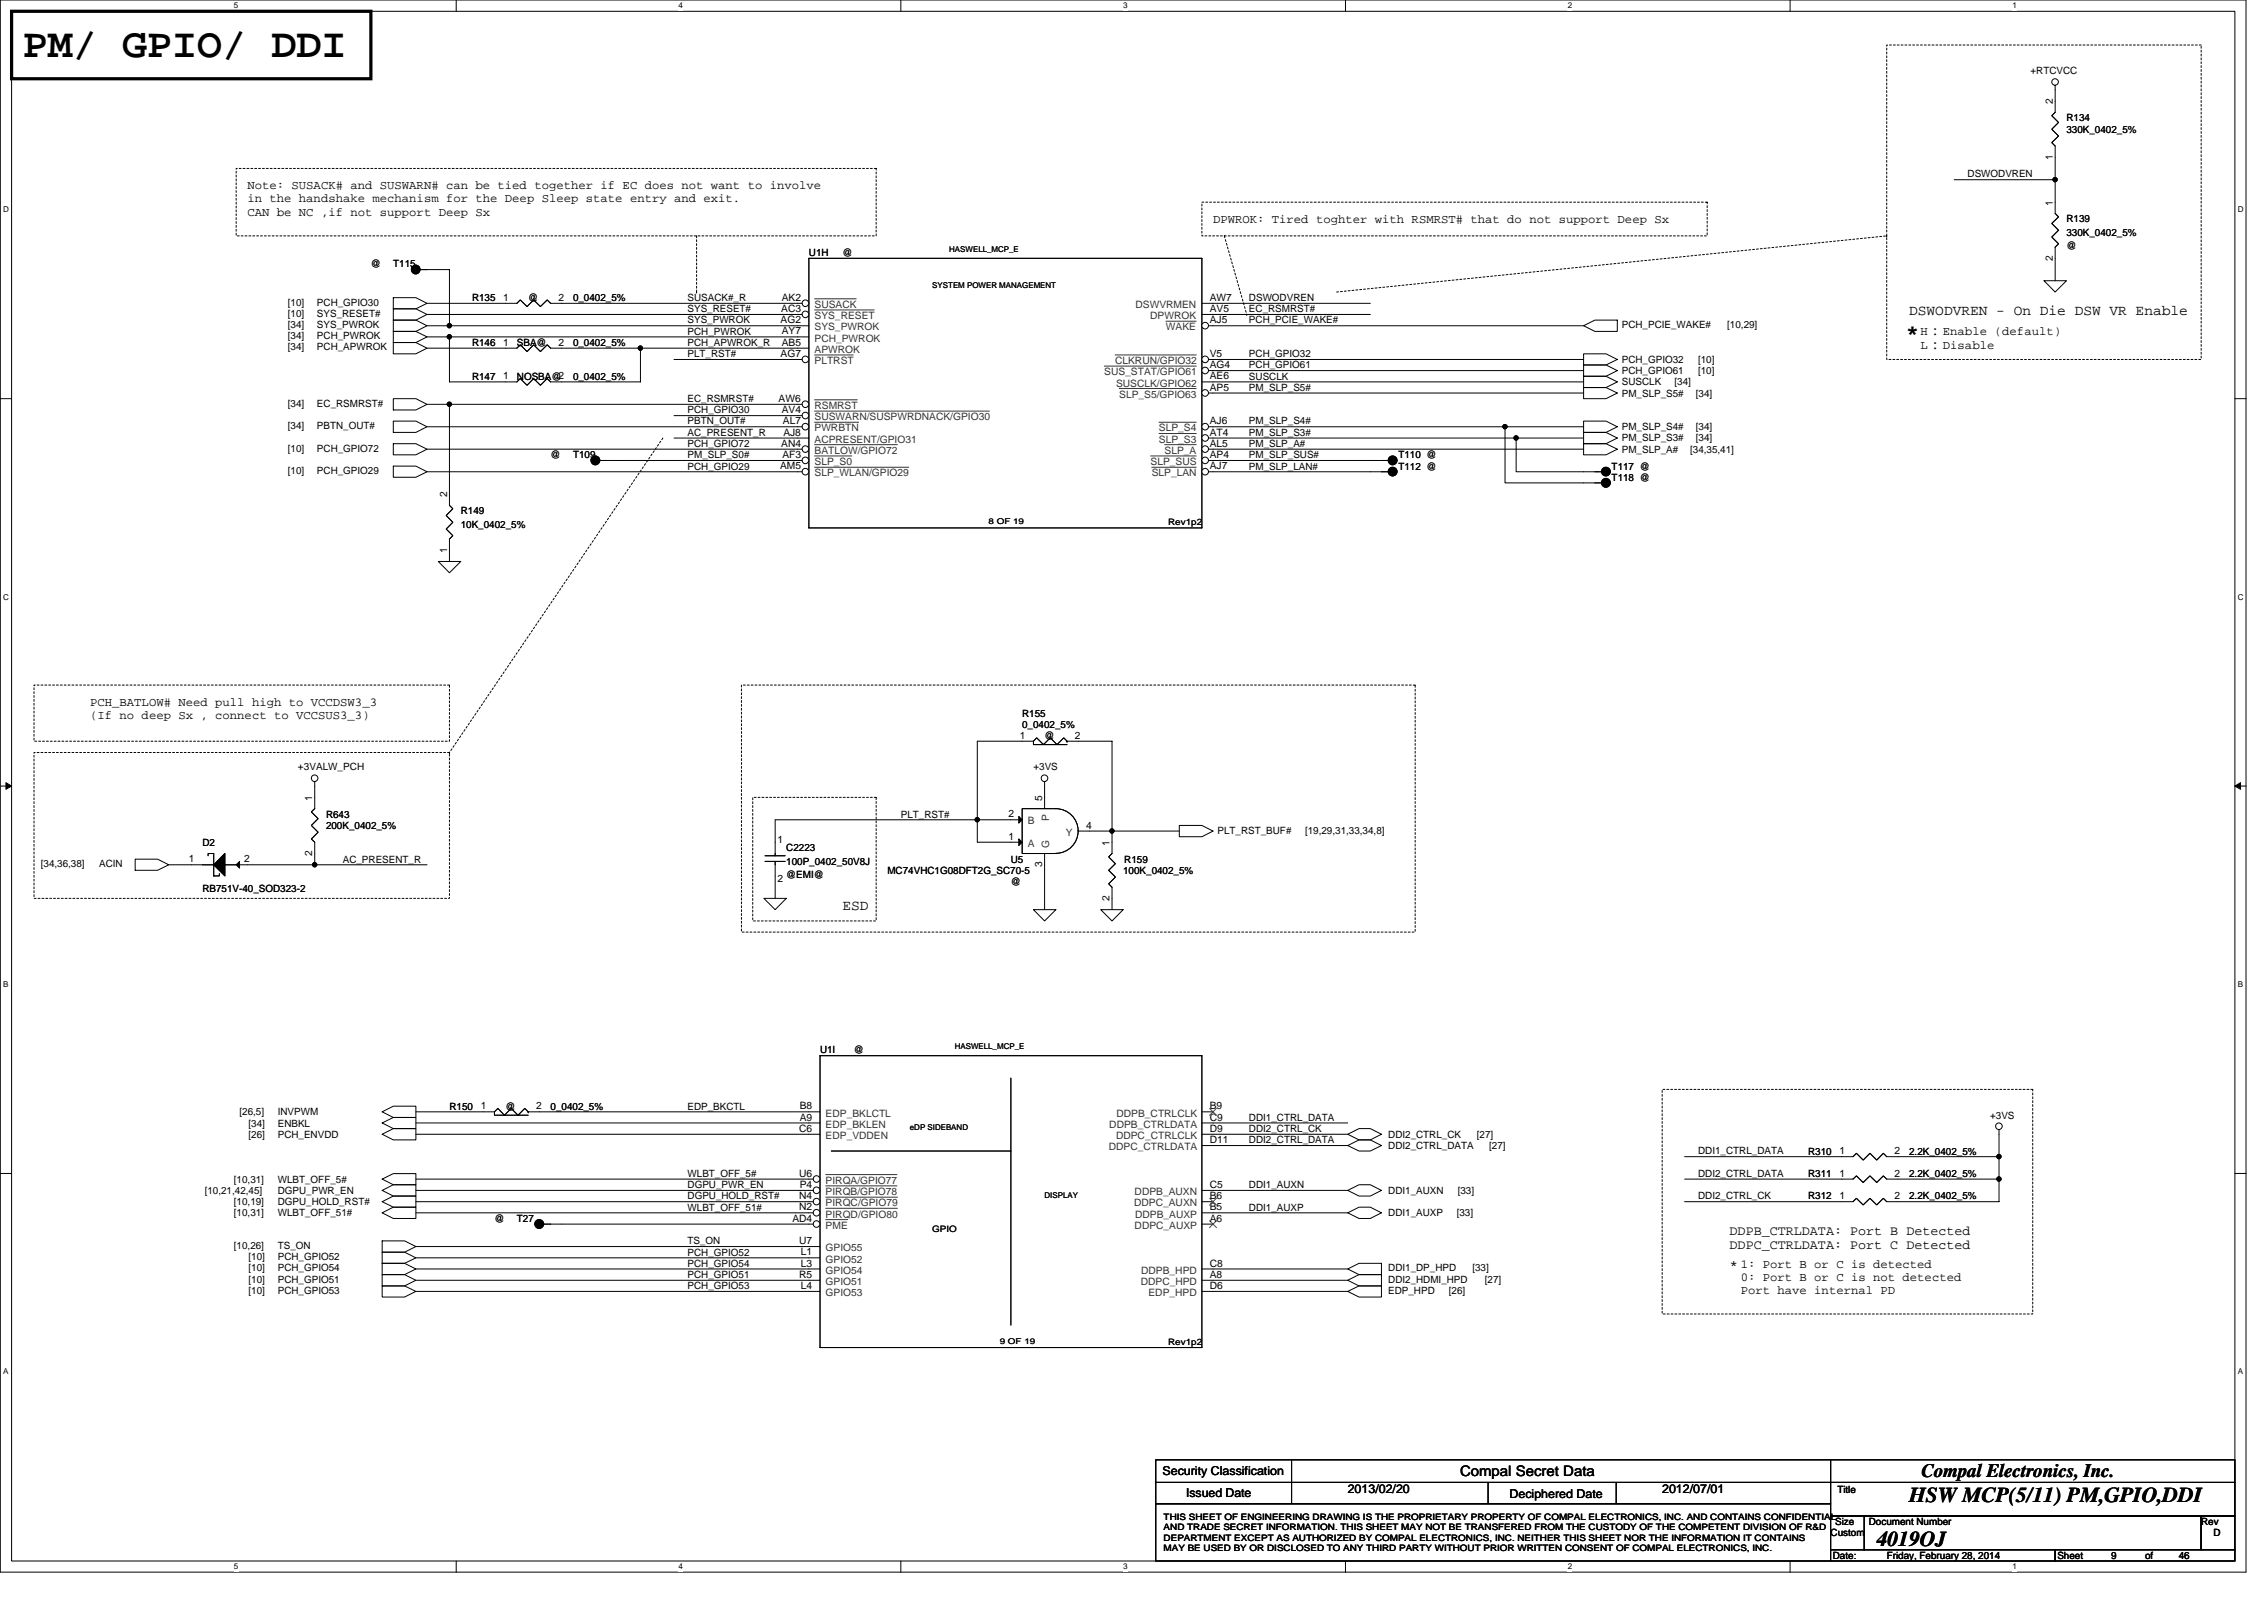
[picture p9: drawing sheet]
<svg xmlns="http://www.w3.org/2000/svg" width="297mm" height="210mm" viewBox="0 0 297 210" stroke-linecap="round" stroke-linejoin="round" font-family="sans-serif">
<defs><g id="words">
<text font-size="5.4" x="3" y="7.5">PM/ GPIO/ DDI</text>
<text font-size="2.9" x="250.1" y="44.6">*</text>
<g font-size="2.8">
<text x="250.5" y="197">HSW MCP(5/11) PM,GPIO,DDI</text>
<text x="246.2" y="202.9">4019OJ</text>
</g>
<text font-size="2.5" x="252.1" y="193.8">Compal Electronics, Inc.</text>
<g font-size="1.9">
<text x="250.5" y="41.3">DSWODVREN - On Die DSW VR Enable</text>
<text x="110.5" y="119.4">ESD</text>
<text x="226.9" y="166.6">*</text>
<text x="191.6" y="193.7">Compal Secret Data</text>
</g>
<g font-size="1.8">
<text x="226.9" y="162">DDPB_CTRLDATA: Port B Detected</text>
<text x="226.9" y="163.8">DDPC_CTRLDATA: Port C Detected</text>
</g>
<g font-size="1.6">
<text x="32.5" y="24.8">Note: SUSACK# and SUSWARN# can be tied together if EC does not want to involve</text>
<text x="32.5" y="26.6">in the handshake mechanism for the Deep Sleep state entry and exit.</text>
<text x="32.5" y="28.3">CAN be NC ,if not support Deep Sx</text>
<text x="159.1" y="29.3">DPWROK: Tired toghter with RSMRST# that do not support Deep Sx</text>
<text x="252" y="45.7">L：Disable</text>
<text x="252" y="44">H：Enable (default)</text>
<text x="11.8" y="92.6">PCH_BATLOW# Need pull high to VCCDSW3_3</text>
<text x="11.8" y="94.3">(If no deep Sx , connect to VCCSUS3_3)</text>
<text x="228.4" y="166.3">1: Port B or C is detected</text>
<text x="228.4" y="168">0: Port B or C is not detected</text>
<text x="228.4" y="169.7">Port have internal PD</text>
<text x="152.5" y="193.5">Security Classification</text>
<text x="155.6" y="196.3">Issued Date</text>
<text x="176.8" y="195.9">2013/02/20</text>
<text x="198.1" y="196.5">Deciphered Date</text>
<text x="218.1" y="195.9">2012/07/01</text>
</g>
<g font-size="1.3">
<text x="266.4" y="9.7">+RTCVCC</text>
<text x="269.3" y="13.7" transform="rotate(-90 269.3 13.7)">2</text>
<text x="271.1" y="15.9">R134</text>
<text x="271.1" y="17.4">330K_0402_5%</text>
<text x="258.1" y="23.3">DSWODVREN</text>
<text x="269.3" y="20.9" transform="rotate(-90 269.3 20.9)">1</text>
<text x="269.3" y="27" transform="rotate(-90 269.3 27)">1</text>
<text x="271.1" y="29.2">R139</text>
<text x="48.7" y="35.1">@</text>
<text x="51.6" y="35.1">T115</text>
<text x="106.1" y="33.6">U1H</text>
<text x="110.5" y="33.6">@</text>
<text x="269.3" y="34.2" transform="rotate(-90 269.3 34.2)">2</text>
<text x="271.1" y="30.9">330K_0402_5%</text>
<text x="271.1" y="32.7">@</text>
<text x="37.8" y="40.1">[10]</text>
<text x="37.8" y="41.6">[10]</text>
<text x="41.6" y="40.1">PCH_GPIO30</text>
<text x="41.6" y="41.6">SYS_RESET#</text>
<text x="61.9" y="39.5">R135</text>
<text x="66" y="39.5">1</text>
<text x="69.3" y="39.5">@</text>
<text x="73.3" y="39.5">2</text>
<text x="75.2" y="39.5">0_0402_5%</text>
<text x="90.2" y="41">SYS_RESET#</text>
<text x="90.2" y="39.5">SUSACK#_R</text>
<text x="102.5" y="40.9">AC3</text>
<text x="102.6" y="39.5">AK2</text>
<text x="158.7" y="40.9">AV5</text>
<text x="158.7" y="39.5">AW7</text>
<text x="163.9" y="39.5">DSWODVREN</text>
<text x="163.9" y="41">EC_RSMRST#</text>
<text x="37.8" y="44.5">[34]</text>
<text x="37.8" y="43">[34]</text>
<text x="37.8" y="46">[34]</text>
<text x="41.6" y="44.5">PCH_PWROK</text>
<text x="41.6" y="43">SYS_PWROK</text>
<text x="41.6" y="46">PCH_APWROK</text>
<text x="61.9" y="45.4">R146</text>
<text x="66" y="45.4">1</text>
<text x="67.8" y="45.4">SBA@</text>
<text x="73.3" y="45.4">2</text>
<text x="75.2" y="45.4">0_0402_5%</text>
<text x="90.2" y="45.4">PCH_APWROK_R</text>
<text x="90.2" y="42.4">SYS_PWROK</text>
<text x="90.2" y="43.9">PCH_PWROK</text>
<text x="90.2" y="46.9">PLT_RST#</text>
<text x="102.4" y="42.4">AG2</text>
<text x="102.4" y="46.8">AG7</text>
<text x="102.6" y="43.9">AY7</text>
<text x="102.6" y="45.4">AB5</text>
<text x="158.7" y="42.4">AJ5</text>
<text x="158.7" y="46.8">V5</text>
<text x="163.9" y="42.4">PCH_PCIE_WAKE#</text>
<text x="163.9" y="46.9">PCH_GPIO32</text>
<text x="212.8" y="43">PCH_PCIE_WAKE#</text>
<text x="212.8" y="47.6">PCH_GPIO32</text>
<text x="222.8" y="47.6">[10]</text>
<text x="226.6" y="43">[10,29]</text>
<text x="37.8" y="53.3">[34]</text>
<text x="41.6" y="53.3">EC_RSMRST#</text>
<text x="61.9" y="49.8">R147</text>
<text x="66" y="49.8">1</text>
<text x="67.8" y="49.8">NOSBA@2</text>
<text x="75.2" y="49.8">0_0402_5%</text>
<text x="90.2" y="52.7">EC_RSMRST#</text>
<text x="102.1" y="52.7">AW6</text>
<text x="158.7" y="48.3">AG4</text>
<text x="158.7" y="49.8">AE6</text>
<text x="158.7" y="51.2">AP5</text>
<text x="163.9" y="48.3">PCH_GPIO61</text>
<text x="163.9" y="49.8">SUSCLK</text>
<text x="163.9" y="51.3">PM_SLP_S5#</text>
<text x="212.8" y="50.5">SUSCLK</text>
<text x="212.8" y="52">PM_SLP_S5#</text>
<text x="212.8" y="49.1">PCH_GPIO61</text>
<text x="219.7" y="50.5">[34]</text>
<text x="222.5" y="52">[34]</text>
<text x="222.8" y="49.1">[10]</text>
<text x="37.8" y="56.3">[34]</text>
<text x="37.8" y="59.2">[10]</text>
<text x="41.6" y="56.3">PBTN_OUT#</text>
<text x="41.6" y="59.2">PCH_GPIO72</text>
<text x="90.2" y="57.2">AC_PRESENT_R</text>
<text x="90.2" y="58.6">PCH_GPIO72</text>
<text x="90.2" y="54.2">PCH_GPIO30</text>
<text x="90.2" y="55.7">PBTN_OUT#</text>
<text x="102.5" y="58.6">AN4</text>
<text x="102.6" y="54.2">AV4</text>
<text x="102.7" y="55.7">AL7</text>
<text x="102.8" y="57.2">AJ8</text>
<text x="158.7" y="55.7">AJ6</text>
<text x="158.7" y="57.1">AT4</text>
<text x="158.7" y="58.6">AL5</text>
<text x="163.9" y="58.6">PM_SLP_A#</text>
<text x="163.9" y="57.2">PM_SLP_S3#</text>
<text x="163.9" y="55.7">PM_SLP_S4#</text>
<text x="212.8" y="57.9">PM_SLP_S3#</text>
<text x="212.8" y="56.4">PM_SLP_S4#</text>
<text x="212.8" y="59.4">PM_SLP_A#</text>
<text x="221.8" y="59.4">[34,35,41]</text>
<text x="222.5" y="57.9">[34]</text>
<text x="222.5" y="56.4">[34]</text>
<text x="37.8" y="62.2">[10]</text>
<text x="41.6" y="62.2">PCH_GPIO29</text>
<text x="58.6" y="65.3" transform="rotate(-90 58.6 65.3)">2</text>
<text x="72.2" y="60.1">@</text>
<text x="75.2" y="60.1">T109</text>
<text x="90.2" y="60.1">PM_SLP_S0#</text>
<text x="90.2" y="61.6">PCH_GPIO29</text>
<text x="102.3" y="61.6">AM5</text>
<text x="102.7" y="60.1">AF3</text>
<text x="158.7" y="61.6">AJ7</text>
<text x="158.7" y="60.1">AP4</text>
<text x="163.9" y="61.6">PM_SLP_LAN#</text>
<text x="163.9" y="60.1">PM_SLP_SUS#</text>
<text x="183.5" y="61.6">T112 @</text>
<text x="183.5" y="60.1">T110 @</text>
<text x="211.5" y="63.1">T118 @</text>
<text x="211.5" y="61.6">T117 @</text>
<text x="60.4" y="67.5">R149</text>
<text x="60.4" y="69.3">10K_0402_5%</text>
<text x="58.6" y="72.5" transform="rotate(-90 58.6 72.5)">1</text>
<text x="134.1" y="94">R155</text>
<text x="134.1" y="95.5">0_0402_5%</text>
<text x="39.1" y="101.1">+3VALW_PCH</text>
<text x="133.8" y="96.9">1</text>
<text x="135.6" y="101.1">+3VS</text>
<text x="137" y="96.9">@</text>
<text x="141" y="96.9">2</text>
<text x="41" y="105.1" transform="rotate(-90 41 105.1)">1</text>
<text x="42.8" y="107.3">R643</text>
<text x="118.2" y="107.3">PLT_RST#</text>
<text x="132.3" y="107.2">2</text>
<text x="136.7" y="105.1" transform="rotate(-90 136.7 105.1)">5</text>
<text x="5.4" y="113.7">[34,36,38]</text>
<text x="13" y="113.7">ACIN</text>
<text x="24.8" y="113.1">1</text>
<text x="26.6" y="111">D2</text>
<text x="32" y="113.1">2</text>
<text x="41" y="112.3" transform="rotate(-90 41 112.3)">2</text>
<text x="42.8" y="108.7">200K_0402_5%</text>
<text x="45" y="113.2">AC_PRESENT_R</text>
<text x="102" y="110.6">1</text>
<text x="103.2" y="111.7">C2223</text>
<text x="103.2" y="113.5">100P_0402_50V8J</text>
<text x="132.3" y="110.2">1</text>
<text x="132.6" y="113.2">U5</text>
<text x="136.7" y="113.7" transform="rotate(-90 136.7 113.7)">3</text>
<text x="142.5" y="108.7">4</text>
<text x="145.6" y="110.9" transform="rotate(-90 145.6 110.9)">1</text>
<text x="147.5" y="113.2">R159</text>
<text x="159.7" y="109.5">PLT_RST_BUF#</text>
<text x="171.2" y="109.5">[19,29,31,33,34,8]</text>
<text x="26.6" y="117">RB751V-40_SOD323-2</text>
<text x="102" y="115.7">2</text>
<text x="103.2" y="115.2">@EMI@</text>
<text x="116.4" y="114.6">MC74VHC1G08DFT2G_SC70-5</text>
<text x="132.6" y="116.1">@</text>
<text x="145.6" y="118.2" transform="rotate(-90 145.6 118.2)">2</text>
<text x="147.4" y="114.6">100K_0402_5%</text>
<text x="107.6" y="138.2">U1I</text>
<text x="112" y="138.2">@</text>
<text x="31.4" y="146.3">[26,5]</text>
<text x="32.6" y="147.8">[34]</text>
<text x="32.6" y="149.2">[26]</text>
<text x="36.4" y="146.3">INVPWM</text>
<text x="36.4" y="147.8">ENBKL</text>
<text x="36.4" y="149.2">PCH_ENVDD</text>
<text x="59" y="145.6">R150</text>
<text x="63.1" y="145.5">1</text>
<text x="66.3" y="145.6">@</text>
<text x="70.3" y="145.5">2</text>
<text x="72.2" y="145.6">0_0402_5%</text>
<text x="90.2" y="145.6">EDP_BKCTL</text>
<text x="104.9" y="148.5">C6</text>
<text x="104.9" y="145.5">B8</text>
<text x="104.9" y="147">A9</text>
<text x="158.7" y="150">D11</text>
<text x="158.7" y="148.5">D9</text>
<text x="158.7" y="147">C9</text>
<text x="158.7" y="145.5">B9</text>
<text x="163.9" y="147">DDI1_CTRL_DATA</text>
<text x="163.9" y="150">DDI2_CTRL_DATA</text>
<text x="163.9" y="148.5">DDI2_CTRL_CK</text>
<text x="182.1" y="149.2">DDI2_CTRL_CK</text>
<text x="193.8" y="149.2">[27]</text>
<text x="261.1" y="146.7">+3VS</text>
<text x="30.7" y="155.2">[10,31]</text>
<text x="36.4" y="155.2">WLBT_OFF_5#</text>
<text x="90.2" y="154.4">WLBT_OFF_5#</text>
<text x="90.2" y="155.9">DGPU_PWR_EN</text>
<text x="104.9" y="154.4">U6</text>
<text x="104.9" y="155.9">P4</text>
<text x="158.7" y="155.9">C5</text>
<text x="163.9" y="155.9">DDI1_AUXN</text>
<text x="182.1" y="150.7">DDI2_CTRL_DATA</text>
<text x="195.4" y="150.7">[27]</text>
<text x="222.8" y="151.4">DDI1_CTRL_DATA</text>
<text x="222.8" y="154.4">DDI2_CTRL_DATA</text>
<text x="237.2" y="151.5">R310</text>
<text x="237.2" y="154.4">R311</text>
<text x="241.3" y="151.4">1</text>
<text x="241.3" y="154.4">1</text>
<text x="248.6" y="151.4">2</text>
<text x="248.6" y="154.4">2</text>
<text x="250.5" y="151.5">2.2K_0402_5%</text>
<text x="250.5" y="154.4">2.2K_0402_5%</text>
<text x="26.9" y="156.6">[10,21,42,45]</text>
<text x="30.7" y="159.6">[10,31]</text>
<text x="30.7" y="158.1">[10,19]</text>
<text x="36.4" y="159.6">WLBT_OFF_51#</text>
<text x="36.4" y="158.1">DGPU_HOLD_RST#</text>
<text x="36.4" y="156.6">DGPU_PWR_EN</text>
<text x="64.9" y="160.3">@</text>
<text x="67.8" y="160.3">T27</text>
<text x="90.2" y="158.8">WLBT_OFF_51#</text>
<text x="90.2" y="157.4">DGPU_HOLD_RST#</text>
<text x="104" y="160.3">AD4</text>
<text x="104.9" y="157.3">N4</text>
<text x="104.9" y="158.8">N2</text>
<text x="158.7" y="158.8">B5</text>
<text x="158.7" y="160.3">A6</text>
<text x="158.7" y="157.3">B6</text>
<text x="163.9" y="158.8">DDI1_AUXP</text>
<text x="182.1" y="159.6">DDI1_AUXP</text>
<text x="182.1" y="156.6">DDI1_AUXN</text>
<text x="191.1" y="159.6">[33]</text>
<text x="191.3" y="156.6">[33]</text>
<text x="222.8" y="157.4">DDI2_CTRL_CK</text>
<text x="237.2" y="157.4">R312</text>
<text x="241.3" y="157.3">1</text>
<text x="248.6" y="157.3">2</text>
<text x="250.5" y="157.4">2.2K_0402_5%</text>
<text x="30.7" y="163.8">[10,26]</text>
<text x="32.6" y="165.3">[10]</text>
<text x="32.6" y="166.8">[10]</text>
<text x="36.4" y="163.8">TS_ON</text>
<text x="36.4" y="165.3">PCH_GPIO52</text>
<text x="36.4" y="166.8">PCH_GPIO54</text>
<text x="90.2" y="167.7">PCH_GPIO51</text>
<text x="90.2" y="163.2">TS_ON</text>
<text x="90.2" y="164.7">PCH_GPIO52</text>
<text x="90.2" y="166.2">PCH_GPIO54</text>
<text x="104.9" y="163.2">U7</text>
<text x="104.9" y="167.6">R5</text>
<text x="105.1" y="164.7">L1</text>
<text x="105.1" y="166.2">L3</text>
<text x="158.7" y="167.6">A8</text>
<text x="158.7" y="166.2">C8</text>
<text x="182.1" y="166.8">DDI1_DP_HPD</text>
<text x="193.2" y="166.8">[33]</text>
<text x="32.6" y="168.3">[10]</text>
<text x="32.6" y="169.7">[10]</text>
<text x="36.4" y="168.3">PCH_GPIO51</text>
<text x="36.4" y="169.7">PCH_GPIO53</text>
<text x="90.2" y="169.1">PCH_GPIO53</text>
<text x="105.1" y="169.1">L4</text>
<text x="158.7" y="169.1">D6</text>
<text x="182.1" y="169.7">EDP_HPD</text>
<text x="182.1" y="168.3">DDI2_HDMI_HPD</text>
<text x="190.1" y="169.7">[26]</text>
<text x="194.8" y="168.3">[27]</text>
<text x="241.1" y="195.8">Title</text>
<text x="240.2" y="201.5">Custom</text>
<text x="240.8" y="200.1">Size</text>
<text x="245.2" y="200.1">Document Number</text>
<text x="288.8" y="200.1">Rev</text>
<text x="290.4" y="201.5">D</text>
<text x="240.5" y="204.5">Date:</text>
<text x="247.5" y="204.5">Friday, February 28, 2014</text>
<text x="269.9" y="204.5">Sheet</text>
<text x="277" y="204.5">9</text>
<text x="281.4" y="204.5">of</text>
<text x="285.9" y="204.5">46</text>
</g>
<g font-size="1.3" fill="#333">
<text x="106.9" y="40.4">SUSACK</text>
<text x="106.9" y="41.9">SYS_RESET</text>
<text x="149" y="40.4">DSWVRMEN</text>
<text x="150.9" y="41.9">DPWROK</text>
<text x="106.9" y="47.8">PLTRST</text>
<text x="106.9" y="44.8">PCH_PWROK</text>
<text x="106.9" y="43.3">SYS_PWROK</text>
<text x="106.9" y="46.3">APWROK</text>
<text x="146.3" y="47.8">CLKRUN/GPIO32</text>
<text x="153" y="43.3">WAKE</text>
<text x="106.9" y="53.7">RSMRST</text>
<text x="144.9" y="49.2">SUS_STAT/GPIO61</text>
<text x="146.4" y="50.7">SUSCLK/GPIO62</text>
<text x="146.9" y="52.2">SLP_S5/GPIO63</text>
<text x="106.9" y="58.1">ACPRESENT/GPIO31</text>
<text x="106.9" y="59.5">BATLOW/GPIO72</text>
<text x="106.9" y="56.6">PWRBTN</text>
<text x="106.9" y="55.1">SUSWARN/SUSPWRDNACK/GPIO30</text>
<text x="152.1" y="56.6">SLP_S4</text>
<text x="152.1" y="58.1">SLP_S3</text>
<text x="152.8" y="59.5">SLP_A</text>
<text x="106.9" y="61">SLP_S0</text>
<text x="106.9" y="62.5">SLP_WLAN/GPIO29</text>
<text x="151" y="61">SLP_SUS</text>
<text x="151.1" y="62.5">SLP_LAN</text>
<text x="137.7" y="107.7" transform="rotate(-90 137.7 107.7)">P</text>
<text x="134.8" y="108.2">B</text>
<text x="134.8" y="111.1">A</text>
<text x="137.7" y="111.2" transform="rotate(-90 137.7 111.2)">G</text>
<text x="139.8" y="109.6">Y</text>
<text x="108.3" y="146.5">EDP_BKLCTL</text>
<text x="108.3" y="147.9">EDP_BKLEN</text>
<text x="108.3" y="149.4">EDP_VDDEN</text>
<text x="145.5" y="147.9">DDPB_CTRLDATA</text>
<text x="146.4" y="149.4">DDPC_CTRLCLK</text>
<text x="146.5" y="146.5">DDPB_CTRLCLK</text>
<text x="108.3" y="155.3">PIRQA/GPIO77</text>
<text x="145.5" y="150.9">DDPC_CTRLDATA</text>
<text x="108.3" y="156.8">PIRQB/GPIO78</text>
<text x="108.3" y="158.3">PIRQC/GPIO79</text>
<text x="108.3" y="159.7">PIRQD/GPIO80</text>
<text x="108.3" y="161.2">PME</text>
<text x="148.8" y="158.3">DDPC_AUXN</text>
<text x="148.9" y="156.8">DDPB_AUXN</text>
<text x="148.9" y="161.2">DDPC_AUXP</text>
<text x="148.9" y="159.7">DDPB_AUXP</text>
<text x="108.3" y="164.1">GPIO55</text>
<text x="108.3" y="165.6">GPIO52</text>
<text x="108.3" y="167.1">GPIO54</text>
<text x="149.7" y="167.1">DDPB_HPD</text>
<text x="108.3" y="168.6">GPIO51</text>
<text x="108.3" y="170">GPIO53</text>
<text x="149.7" y="168.6">DDPC_HPD</text>
<text x="150.7" y="170">EDP_HPD</text>
</g>
<g font-size="1.2">
<text x="153.3" y="68.9">Rev1p2</text>
<text x="122.3" y="161.7">GPIO</text>
<text x="153.3" y="176.4">Rev1p2</text>
<text x="152.7" y="199.4">THIS SHEET OF ENGINEERING DRAWING IS THE PROPRIETARY PROPERTY OF COMPAL ELECTRONICS, INC. AND CONTAINS CONFIDENTIAL</text>
<text x="152.7" y="200.8">AND TRADE SECRET INFORMATION. THIS SHEET MAY NOT BE TRANSFERED FROM THE CUSTODY OF THE COMPETENT DIVISION OF R&amp;D</text>
<text x="152.7" y="202.1">DEPARTMENT EXCEPT AS AUTHORIZED BY COMPAL ELECTRONICS, INC. NEITHER THIS SHEET NOR THE INFORMATION IT CONTAINS</text>
<text x="152.7" y="203.5">MAY BE USED BY OR DISCLOSED TO ANY THIRD PARTY WITHOUT PRIOR WRITTEN CONSENT OF COMPAL ELECTRONICS, INC.</text>
</g>
<g font-size="1.1">
<text x="30.7" y="1.1">5</text>
<text x="89" y="1.1">4</text>
<text x="147.4" y="1.1">3</text>
<text x="205.7" y="1.1">2</text>
<text x="264" y="1.1">1</text>
<text x=".4" y="27.8">D</text>
<text x="293.6" y="27.8">D</text>
<text x=".4" y="78.7">C</text>
<text x="293.6" y="78.7">C</text>
<text x=".4" y="129.5">B</text>
<text x="293.6" y="129.5">B</text>
<text x=".4" y="180.3">A</text>
<text x="293.6" y="180.3">A</text>
<text x="30.7" y="205.9">5</text>
<text x="89" y="205.9">4</text>
<text x="147.4" y="205.9">3</text>
<text x="205.7" y="205.9">2</text>
<text x="264" y="205.9">1</text>
</g>
<g font-size="1">
<text x="124.5" y="33.1">HASWELL_MCP_E</text>
<text x="122.3" y="37.8">SYSTEM POWER MANAGEMENT</text>
<text x="129.7" y="68.7">8 OF 19</text>
<text x="125.3" y="137.7">HASWELL_MCP_E</text>
<text x="119.4" y="148.3">eDP SIDEBAND</text>
<text x="137.1" y="157.1">DISPLAY</text>
<text x="131.2" y="176.3">9 OF 19</text>
</g>
</g></defs>
<path d="M0 0h294.7v206.2h-294.7zM1.5 1.5h291.7v203.3h-291.7z" fill="none" stroke="#000" stroke-width=".13"/>
<g fill="#fff">
<path d="M30.7 .1h.6v1.2h-.6z"/>
<path d="M30.7 204.9h.6v1.2h-.6z"/>
</g>
<path d="M59.9 0v1.5M59.9 204.8v1.5" fill="none" stroke="#000" stroke-width=".13"/>
<g fill="#fff">
<path d="M89 .1h.6v1.2h-.6z"/>
<path d="M89 204.9h.6v1.2h-.6z"/>
</g>
<path d="M118.2 0v1.5M118.2 204.8v1.5" fill="none" stroke="#000" stroke-width=".13"/>
<g fill="#fff">
<path d="M147.4 .1h.5v1.2h-.5z"/>
<path d="M147.4 204.9h.5v1.2h-.5z"/>
</g>
<path d="M176.5 0v1.5M176.5 204.8v1.5" fill="none" stroke="#000" stroke-width=".13"/>
<g fill="#fff">
<path d="M205.7 .1h.6v1.2h-.6z"/>
<path d="M205.7 204.9h.6v1.2h-.6z"/>
</g>
<path d="M234.9 0v1.5M234.9 204.8v1.5" fill="none" stroke="#000" stroke-width=".13"/>
<g fill="#fff">
<path d="M264 .1h.6v1.2h-.6z"/>
<path d="M264 204.9h.6v1.2h-.6z"/>
<path d="M.4 26.9h.8v1.2h-.8z"/>
<path d="M293.6 26.9h.7v1.2h-.7z"/>
<path d="M.4 77.7h.8v1.2h-.8z"/>
<path d="M293.6 77.7h.7v1.2h-.7z"/>
</g>
<path d="M0 52.3h1.5M293.2 52.3h1.5" fill="none" stroke="#000" stroke-width=".13"/>
<g fill="#fff">
<path d="M.4 128.5h.7v1.2h-.7z"/>
<path d="M293.6 128.5h.7v1.2h-.7z"/>
</g>
<path d="M0 103.1h1.5M293.2 103.1h1.5" fill="none" stroke="#000" stroke-width=".13"/>
<path d="M.8 102.7l.7 .4-.7 .4zM293.2 103.1l.8-.4v.8z" fill="#000" stroke="#000" stroke-width=".13"/>
<g fill="#fff">
<path d="M.4 179.3h.7v1.2h-.7z"/>
<path d="M293.6 179.3h.7v1.2h-.7z"/>
</g>
<g fill="none" stroke="#000" stroke-width=".13">
<path d="M269.6 11.2v2.1M51.6 39.1h3l1.4 .7-1.4 .7h-3zM56 39.8h10.3M57.5 35.4h1.5v7.3M73.7 39.8h30.9M106.1 33.9h51.6v35.4h-51.6zM159.1 39.8h20.7M256.4 23.6h13.2M268.2 36.8h2.9l-1.5 1.5zM269.6 20.6v5.9M269.6 33.9v2.9M51.6 55.2h3l1.4 .8-1.4 .7h-3z"/>
<path d="M51.6 43.5h3l1.4 .7-1.4 .7h-3zM51.6 52.3h3l1.4 .7-1.4 .8h-3zM51.6 58.2h3l1.4 .7-1.4 .8h-3zM51.6 40.5h3l1.4 .8-1.4 .7h-3zM51.6 42h3l1.4 .7-1.4 .8h-3zM51.6 44.9h3l1.4 .8-1.4 .7h-3zM56 41.3h48.6M56 56h48.6M56 53h48.6M56 58.9h48.6M56 45.7h10.3M59 53v11.8"/>
<path d="M59 44.2v5.9h7.3M73.7 45.7h10.3v4.4h-10.3M84 45.7h20.6M88.4 54.5h16.2M88.4 47.2h16.2M88.4 57.5h16.2M104.6 42.7h-48.6M104.6 44.2h-48.6M159.1 42.7h48.7M159.1 48.6h48.7M159.1 50.1h48.7M159.1 51.6h48.7"/>
<path d="M159.1 56h48.7M159.1 58.9h48.7M159.1 47.2h48.7M159.1 57.5h39.8v4.4h8.9M159.1 41.3h20.7M197.5 56v7.4h10.3M198.9 57.5h8.9M207.8 42.7l1.5-.7h2.9v1.5h-2.9zM207.8 49.4h2.9l1.5 .7-1.5 .7h-2.9zM207.8 56.7h2.9l1.5 .8-1.5 .7h-2.9zM207.8 55.2h2.9l1.5 .8-1.5 .7h-2.9zM207.8 50.8h2.9l1.5 .8-1.5 .7h-2.9z"/>
<path d="M207.8 47.9h2.9l1.5 .7-1.5 .8h-2.9zM207.8 46.4h2.9l1.5 .8-1.5 .7h-2.9zM207.8 58.2h2.9l1.5 .7-1.5 .8h-2.9zM51.6 61.2h3l1.4 .7-1.4 .7h-3zM56 61.9h48.6M57.5 73.7h2.9l-1.4 1.4zM59 72.2v1.5M81.1 60.4h23.5M159.1 61.9h23M159.1 60.4h20.7M134.1 97.2h-5.9v13.3h4.4M141.5 97.2h4.4v11.8h8.8"/>
<path d="M17.7 112.7h3l1.4 .8-1.4 .7h-3zM22.1 113.5h3M41.3 102.6v2M41.3 112v1.5M56 113.5h-23.5M100.2 117.9h3l-1.5 1.4zM100.4 113h2.6M100.4 112.3h2.6M101.7 113v4.9M132.6 107.5h-30.9v4.8M135.6 119.3h2.9l-1.4 1.5zM137.1 102.6v2"/>
<path d="M137.1 113.5v5.8M143 109h2.9v1.5M144.4 119.3h3l-1.5 1.5zM145.9 117.9v1.4M154.7 108.3h3l1.4 .7-1.4 .8h-3zM0 153.9h1.5M50.1 145.9l1.5-.8h3v1.5h-3zM50.1 147.3l1.5-.7h3v1.5h-3zM50.1 148.8l1.5-.7h3v1.4h-3zM50.1 159.1l1.5-.7h3v1.5h-3zM50.1 154.7l1.5-.7h3v1.4h-3zM50.1 157.6l1.5-.7h3v1.5h-3z"/>
<path d="M50.1 156.2l1.5-.8h3v1.5h-3zM54.6 147.3h51.5M54.6 148.8h51.5M54.6 154.7h51.5M54.6 156.2h51.5M54.6 157.6h51.5M54.6 145.9h10.3M54.6 159.1h51.5M64.9 145.9l.4-.5 .9 .9 .9-.9 .9 .9 .9-.9 .4 .5M64.9 145.9v.4h4.4M69.3 145.9h36.8M69.3 145.9h.1"/>
<path d="M159.1 156.2h17.7M159.1 159.1h17.7M159.1 147.3h17.7M159.1 148.8h17.7M159.1 150.3h17.7M176.8 159.1l1.5-.7h1.5l1.4 .7-1.4 .8h-1.5zM176.8 156.2l1.5-.8h1.5l1.4 .8-1.4 .7h-1.5zM176.8 148.8l1.5-.7h1.5l1.4 .7-1.4 .7h-1.5zM176.8 150.3l1.5-.8h1.5l1.4 .8-1.4 .7h-1.5zM221 151.7h22.1l.5-.4 .9 .9 .8-.9 .9 .9 .9-.9 .4 .4h14.8M221 154.7h20.7M221 157.6h20.7"/>
<path d="M249 154.7h13.3M262.3 148.2v9.4h-13.3M293.2 153.9h1.5M50.1 162.8h3l1.5 .7-1.5 .8h-3zM50.1 164.3h3l1.5 .7-1.5 .7h-3zM50.1 167.2h3l1.5 .8-1.5 .7h-3zM50.1 168.7h3l1.5 .7-1.5 .8h-3zM50.1 165.7h3l1.5 .8-1.5 .7h-3zM54.6 169.4h51.5M54.6 163.5h51.5M54.6 165h51.5M54.6 166.5h51.5"/>
<path d="M54.6 168h51.5M71.3 160.6h34.8M159.1 169.4h17.7M159.1 168h17.7M159.1 166.5h17.7M176.8 169.4l1.5-.7h2.9v1.5h-2.9zM176.8 168l1.5-.8h2.9v1.5h-2.9zM176.8 166.5l1.5-.8h2.9v1.5h-2.9zM151.6 191.5h88.6v3h-88.6zM151.6 194.5h88.6v2.8h-88.6zM151.6 197.3h88.6v7.5h-88.6zM169.5 191.5v5.8"/>
<path d="M195.2 194.5v2.8M212 194.5v2.8M240.2 198.9h4.4v4.4h-4.4zM240.2 191.5h53v3h-53zM240.2 194.5h53v4.4h-53zM244.6 198.9h44.2v4.4h-44.2zM288.8 198.9h4.4v4.4h-4.4zM240.2 203.3h29.4v1.5h-29.4zM269.6 203.3h23.6v1.5h-23.6z"/>
<circle cx="269.6" cy="10.8" r=".43"/>
<circle cx="41.3" cy="102.1" r=".43"/>
<circle cx="137" cy="102.1" r=".43"/>
<circle cx="262.3" cy="147.8" r=".43"/>
</g>
<path d="M1.5 1.5h47.2v8.8h-47.2z" fill="none" stroke="#000" stroke-width=".42"/>
<g fill="none" stroke="#000" stroke-width=".13" stroke-dasharray=".3 .3">
<path d="M247.5 5.9h41.3v41.3h-41.3zM31 22.1h84v8.8h-84zM91.4 30.9v7.4M91.4 38.3h.1M157.7 26.5h66.3v4.4h-66.3zM160.6 30.9l3 10.4M175.4 38.3l72.1-7.4M247.5 30.9h.1M87 57.5l-28 41.2M163.6 41.3h.1M4.5 98.7h54.5v19.2h-54.5zM4.5 89.9h54.5v7.3h-54.5z"/>
<path d="M59 98.7h.1M97.3 89.9h88.4v32.4h-88.4zM98.8 104.6h16.2v16.2h-16.2zM218.1 142.9h48.6v29.5h-48.6z"/>
</g>
<g fill="#000" stroke="#000" stroke-width=".13">
<circle cx="269.6" cy="23.6" r=".29"/>
<circle cx="59" cy="44.2" r=".29"/>
<circle cx="59" cy="53" r=".29"/>
<circle cx="59" cy="42.7" r=".29"/>
<circle cx="84" cy="45.7" r=".29"/>
<circle cx="197.4" cy="56" r=".29"/>
<circle cx="198.9" cy="57.5" r=".29"/>
<circle cx="182.7" cy="61.9" r=".57"/>
<circle cx="41.3" cy="113.4" r=".29"/>
<circle cx="128.2" cy="107.5" r=".29"/>
<circle cx="145.9" cy="109" r=".29"/>
<circle cx="262.3" cy="154.7" r=".29"/>
<circle cx="262.3" cy="151.7" r=".29"/>
<circle cx="70.7" cy="160.6" r=".58"/>
</g>
<circle cx="105.7" cy="39.8" r=".43" fill="#fff" stroke="#000" stroke-width=".13"/>
<path d="M104.6 39.8h.6" fill="none" stroke="#000" stroke-width=".13"/>
<path d="M106.9 39.2h5.4" fill="none" stroke="#333" stroke-width=".13"/>
<circle cx="105.7" cy="47.1" r=".43" fill="#fff" stroke="#000" stroke-width=".13"/>
<path d="M104.6 44.2h1.5M104.6 42.7h1.5M104.6 47.2h.6" fill="none" stroke="#000" stroke-width=".13"/>
<path d="M106.9 46.6h5" fill="none" stroke="#333" stroke-width=".13"/>
<circle cx="105.7" cy="41.2" r=".43" fill="#fff" stroke="#000" stroke-width=".13"/>
<path d="M104.6 45.7h1.5M104.6 41.3h.6" fill="none" stroke="#000" stroke-width=".13"/>
<path d="M106.9 40.7h7.8" fill="none" stroke="#333" stroke-width=".13"/>
<circle cx="105.7" cy="53" r=".43" fill="#fff" stroke="#000" stroke-width=".13"/>
<path d="M104.6 57.5h1.5M104.6 53h.6" fill="none" stroke="#000" stroke-width=".13"/>
<path d="M106.9 52.5h5.6" fill="none" stroke="#333" stroke-width=".13"/>
<circle cx="105.7" cy="58.9" r=".43" fill="#fff" stroke="#000" stroke-width=".13"/>
<path d="M104.6 58.9h.6" fill="none" stroke="#000" stroke-width=".13"/>
<path d="M106.9 58.3h10.8" fill="none" stroke="#333" stroke-width=".13"/>
<circle cx="105.7" cy="56" r=".43" fill="#fff" stroke="#000" stroke-width=".13"/>
<path d="M104.6 56h.6" fill="none" stroke="#000" stroke-width=".13"/>
<path d="M106.9 55.4h5.8" fill="none" stroke="#333" stroke-width=".13"/>
<circle cx="105.7" cy="54.5" r=".43" fill="#fff" stroke="#000" stroke-width=".13"/>
<path d="M104.6 54.5h.6" fill="none" stroke="#000" stroke-width=".13"/>
<path d="M106.9 53.9h22.9" fill="none" stroke="#333" stroke-width=".13"/>
<circle cx="105.7" cy="60.4" r=".43" fill="#fff" stroke="#000" stroke-width=".13"/>
<path d="M104.6 60.4h.6" fill="none" stroke="#000" stroke-width=".13"/>
<path d="M106.9 59.8h4.9" fill="none" stroke="#333" stroke-width=".13"/>
<circle cx="105.7" cy="61.9" r=".43" fill="#fff" stroke="#000" stroke-width=".13"/>
<path d="M157.7 39.8h1.4M157.7 41.3h1.4M104.6 61.9h.6" fill="none" stroke="#000" stroke-width=".13"/>
<path d="M106.9 61.3h12.3" fill="none" stroke="#333" stroke-width=".13"/>
<circle cx="158.1" cy="42.7" r=".43" fill="#fff" stroke="#000" stroke-width=".13"/>
<path d="M158.6 42.7h.5" fill="none" stroke="#000" stroke-width=".13"/>
<path d="M153 42.1h3.9" fill="none" stroke="#333" stroke-width=".13"/>
<circle cx="158.1" cy="48.6" r=".43" fill="#fff" stroke="#000" stroke-width=".13"/>
<path d="M158.6 48.6h.5" fill="none" stroke="#000" stroke-width=".13"/>
<path d="M144.9 48h12" fill="none" stroke="#333" stroke-width=".13"/>
<circle cx="158.1" cy="47.1" r=".43" fill="#fff" stroke="#000" stroke-width=".13"/>
<path d="M157.7 50.1h1.4M158.6 47.2h.5" fill="none" stroke="#000" stroke-width=".13"/>
<path d="M146.3 46.6h10.6" fill="none" stroke="#333" stroke-width=".13"/>
<circle cx="158.1" cy="56" r=".43" fill="#fff" stroke="#000" stroke-width=".13"/>
<path d="M158.6 56h.5" fill="none" stroke="#000" stroke-width=".13"/>
<path d="M152.1 55.4h4.8" fill="none" stroke="#333" stroke-width=".13"/>
<circle cx="158.1" cy="51.5" r=".43" fill="#fff" stroke="#000" stroke-width=".13"/>
<path d="M158.6 51.6h.5" fill="none" stroke="#000" stroke-width=".13"/>
<path d="M146.9 51h10" fill="none" stroke="#333" stroke-width=".13"/>
<circle cx="158.1" cy="57.5" r=".43" fill="#fff" stroke="#000" stroke-width=".13"/>
<path d="M158.6 57.5h.5" fill="none" stroke="#000" stroke-width=".13"/>
<path d="M152.1 56.9h4.8" fill="none" stroke="#333" stroke-width=".13"/>
<circle cx="158.1" cy="61.9" r=".43" fill="#fff" stroke="#000" stroke-width=".13"/>
<path d="M158.6 61.9h.5" fill="none" stroke="#000" stroke-width=".13"/>
<path d="M151.1 61.3h5.8" fill="none" stroke="#333" stroke-width=".13"/>
<circle cx="158.1" cy="60.4" r=".43" fill="#fff" stroke="#000" stroke-width=".13"/>
<path d="M158.6 60.4h.5" fill="none" stroke="#000" stroke-width=".13"/>
<path d="M151 59.8h5.9" fill="none" stroke="#333" stroke-width=".13"/>
<circle cx="158.1" cy="58.9" r=".43" fill="#fff" stroke="#000" stroke-width=".13"/>
<g fill="none" stroke="#000" stroke-width=".13">
<path d="M158.6 58.9h.5M107.6 138.5h50.1v38.3h-50.1zM106.1 145.9h1.5M109.1 151h23.5M132.6 141.4v32.4M157.7 145.9h1.4M157.7 156.2h1.4M157.7 150.3h1.4M157.7 148.8h1.4M157.7 147.3h1.4M157.7 168h1.4M157.7 169.4h1.4"/>
<path d="M157.7 166.5h1.4"/>
</g>
<path d="M152.8 58.3h4.1" fill="none" stroke="#333" stroke-width=".13"/>
<path d="M158.7 145.4l.9 .9M159.6 145.4l-.9 .9" fill="none" stroke="#4c4c4c" stroke-width=".13"/>
<circle cx="107.1" cy="154.7" r=".43" fill="#fff" stroke="#000" stroke-width=".13"/>
<path d="M106.1 154.7h.6" fill="none" stroke="#000" stroke-width=".13"/>
<path d="M108.3 154.1h9.4" fill="none" stroke="#333" stroke-width=".13"/>
<circle cx="107.1" cy="156.2" r=".43" fill="#fff" stroke="#000" stroke-width=".13"/>
<path d="M106.1 156.2h.6" fill="none" stroke="#000" stroke-width=".13"/>
<path d="M108.3 155.6h9.4" fill="none" stroke="#333" stroke-width=".13"/>
<circle cx="107.1" cy="157.6" r=".43" fill="#fff" stroke="#000" stroke-width=".13"/>
<path d="M106.1 157.6h.6" fill="none" stroke="#000" stroke-width=".13"/>
<path d="M108.3 157.1h9.4" fill="none" stroke="#333" stroke-width=".13"/>
<circle cx="107.1" cy="159.1" r=".43" fill="#fff" stroke="#000" stroke-width=".13"/>
<path d="M106.1 159.1h.6" fill="none" stroke="#000" stroke-width=".13"/>
<path d="M108.3 158.5h9.4" fill="none" stroke="#333" stroke-width=".13"/>
<circle cx="107.1" cy="160.6" r=".43" fill="#fff" stroke="#000" stroke-width=".13"/>
<g fill="none" stroke="#000" stroke-width=".13">
<path d="M269.6 13.3v1.4l-.4 .5 .9 .9-.9 .9 .9 .8-.9 .9 .4 .5v1.4M55.1 35.4h2.4M66.3 39.8h1.5l.5-.5 .8 .9 .9-.9 .9 .9 .9-.9 .4 .5h1.5M269.6 26.5v1.5l.5 .4-.9 .9 .9 .9-.9 .9 .9 .9-.5 .4v1.5M66.3 50.1h1.5l.5-.4 .8 .8 .9-.8 .9 .8 .9-.8 .4 .4h1.5M66.3 45.7h1.5l.5-.5 .8 .9 .9-.9 .9 .9 .9-.9 .4 .5h1.5M59 64.8v1.5l.4 .4-.9 .9 .9 .9-.9 .9 .9 .9-.4 .4v1.5M78.7 60.4h2.4M179.8 60.4h2.3M207.8 63.4h2.3M207.8 61.9h2.3M134.1 97.2h1.5"/>
<path d="M135.6 97.2l.4-.4 .9 .9 .9-.9 .9 .9 .9-.9 .4 .4M135.6 97.2v.5h4.4M140 97.2h1.5M140 97.2h.1M27.3 112.3v-.3h.7v2.9h.8v-.3M28 113.5h-2.9M29.5 113.5h3M41.3 104.6v1.5l-.5 .4 .9 .9-.9 .9 .9 .9-.9 .9 .5 .4v1.5M132.6 107.5h1.5M132.6 110.5h1.5M137.1 104.6v1.5M137.1 112v1.5"/>
<path d="M138.5 106.1a2.93 2.93 0 0 1 3 2.9 2.93 2.93 0 0 1-3 3M138.5 106.1h-4.4v5.9h4.4M141.5 109h1.5M145.9 110.5v1.5l-.4 .4 .8 .9-.8 .9 .8 .9-.8 .9 .4 .4v1.5M106.1 147.3h1.5M106.1 148.8h1.5M157.7 159.1h1.4M157.7 157.6h1.4M241.7 154.7h1.4l.5-.4 .9 .8 .8-.8 .9 .8 .9-.8 .4 .4h1.5M241.7 157.6h1.4l.5-.4 .9 .9 .8-.9 .9 .9 .9-.9 .4 .4h1.5M106.1 160.6h.6M106.1 163.5h1.5"/>
<path d="M106.1 165h1.5M106.1 166.5h1.5M106.1 168h1.5M106.1 169.4h1.5M157.7 160.6h1.4"/>
</g>
<path d="M108.3 160h2.9" fill="none" stroke="#333" stroke-width=".13"/>
<path d="M158.7 157.2l.9 .9M159.6 157.2l-.9 .9M158.7 160.1l.9 1M159.6 160.1l-.9 1" fill="none" stroke="#4c4c4c" stroke-width=".13"/>
<g fill="#000" stroke="#000" stroke-width=".13">
<path d="M29.5 112v2.9l-1.5-1.4zM31 113.5l.4-.5v.9zM133.7 107.1l.4 .4-.4 .5zM133.7 110l.4 .5-.4 .4z"/>
<circle cx="54.5" cy="35.4" r=".58"/>
<circle cx="269.6" cy="23.6" r=".29"/>
<circle cx="59" cy="44.2" r=".29"/>
<circle cx="59" cy="53" r=".29"/>
<circle cx="59" cy="42.7" r=".29"/>
<circle cx="84" cy="45.7" r=".29"/>
<circle cx="197.4" cy="56" r=".29"/>
<circle cx="198.9" cy="57.5" r=".29"/>
<circle cx="78.1" cy="60.4" r=".58"/>
<circle cx="182.7" cy="60.4" r=".58"/>
<circle cx="210.7" cy="63.3" r=".58"/>
<circle cx="210.7" cy="61.9" r=".57"/>
<circle cx="41.3" cy="113.4" r=".29"/>
<circle cx="128.2" cy="107.5" r=".29"/>
<circle cx="145.9" cy="109" r=".29"/>
<circle cx="262.3" cy="154.7" r=".29"/>
<circle cx="262.3" cy="151.7" r=".29"/>
</g>
<use href="#words"/>
</svg>
